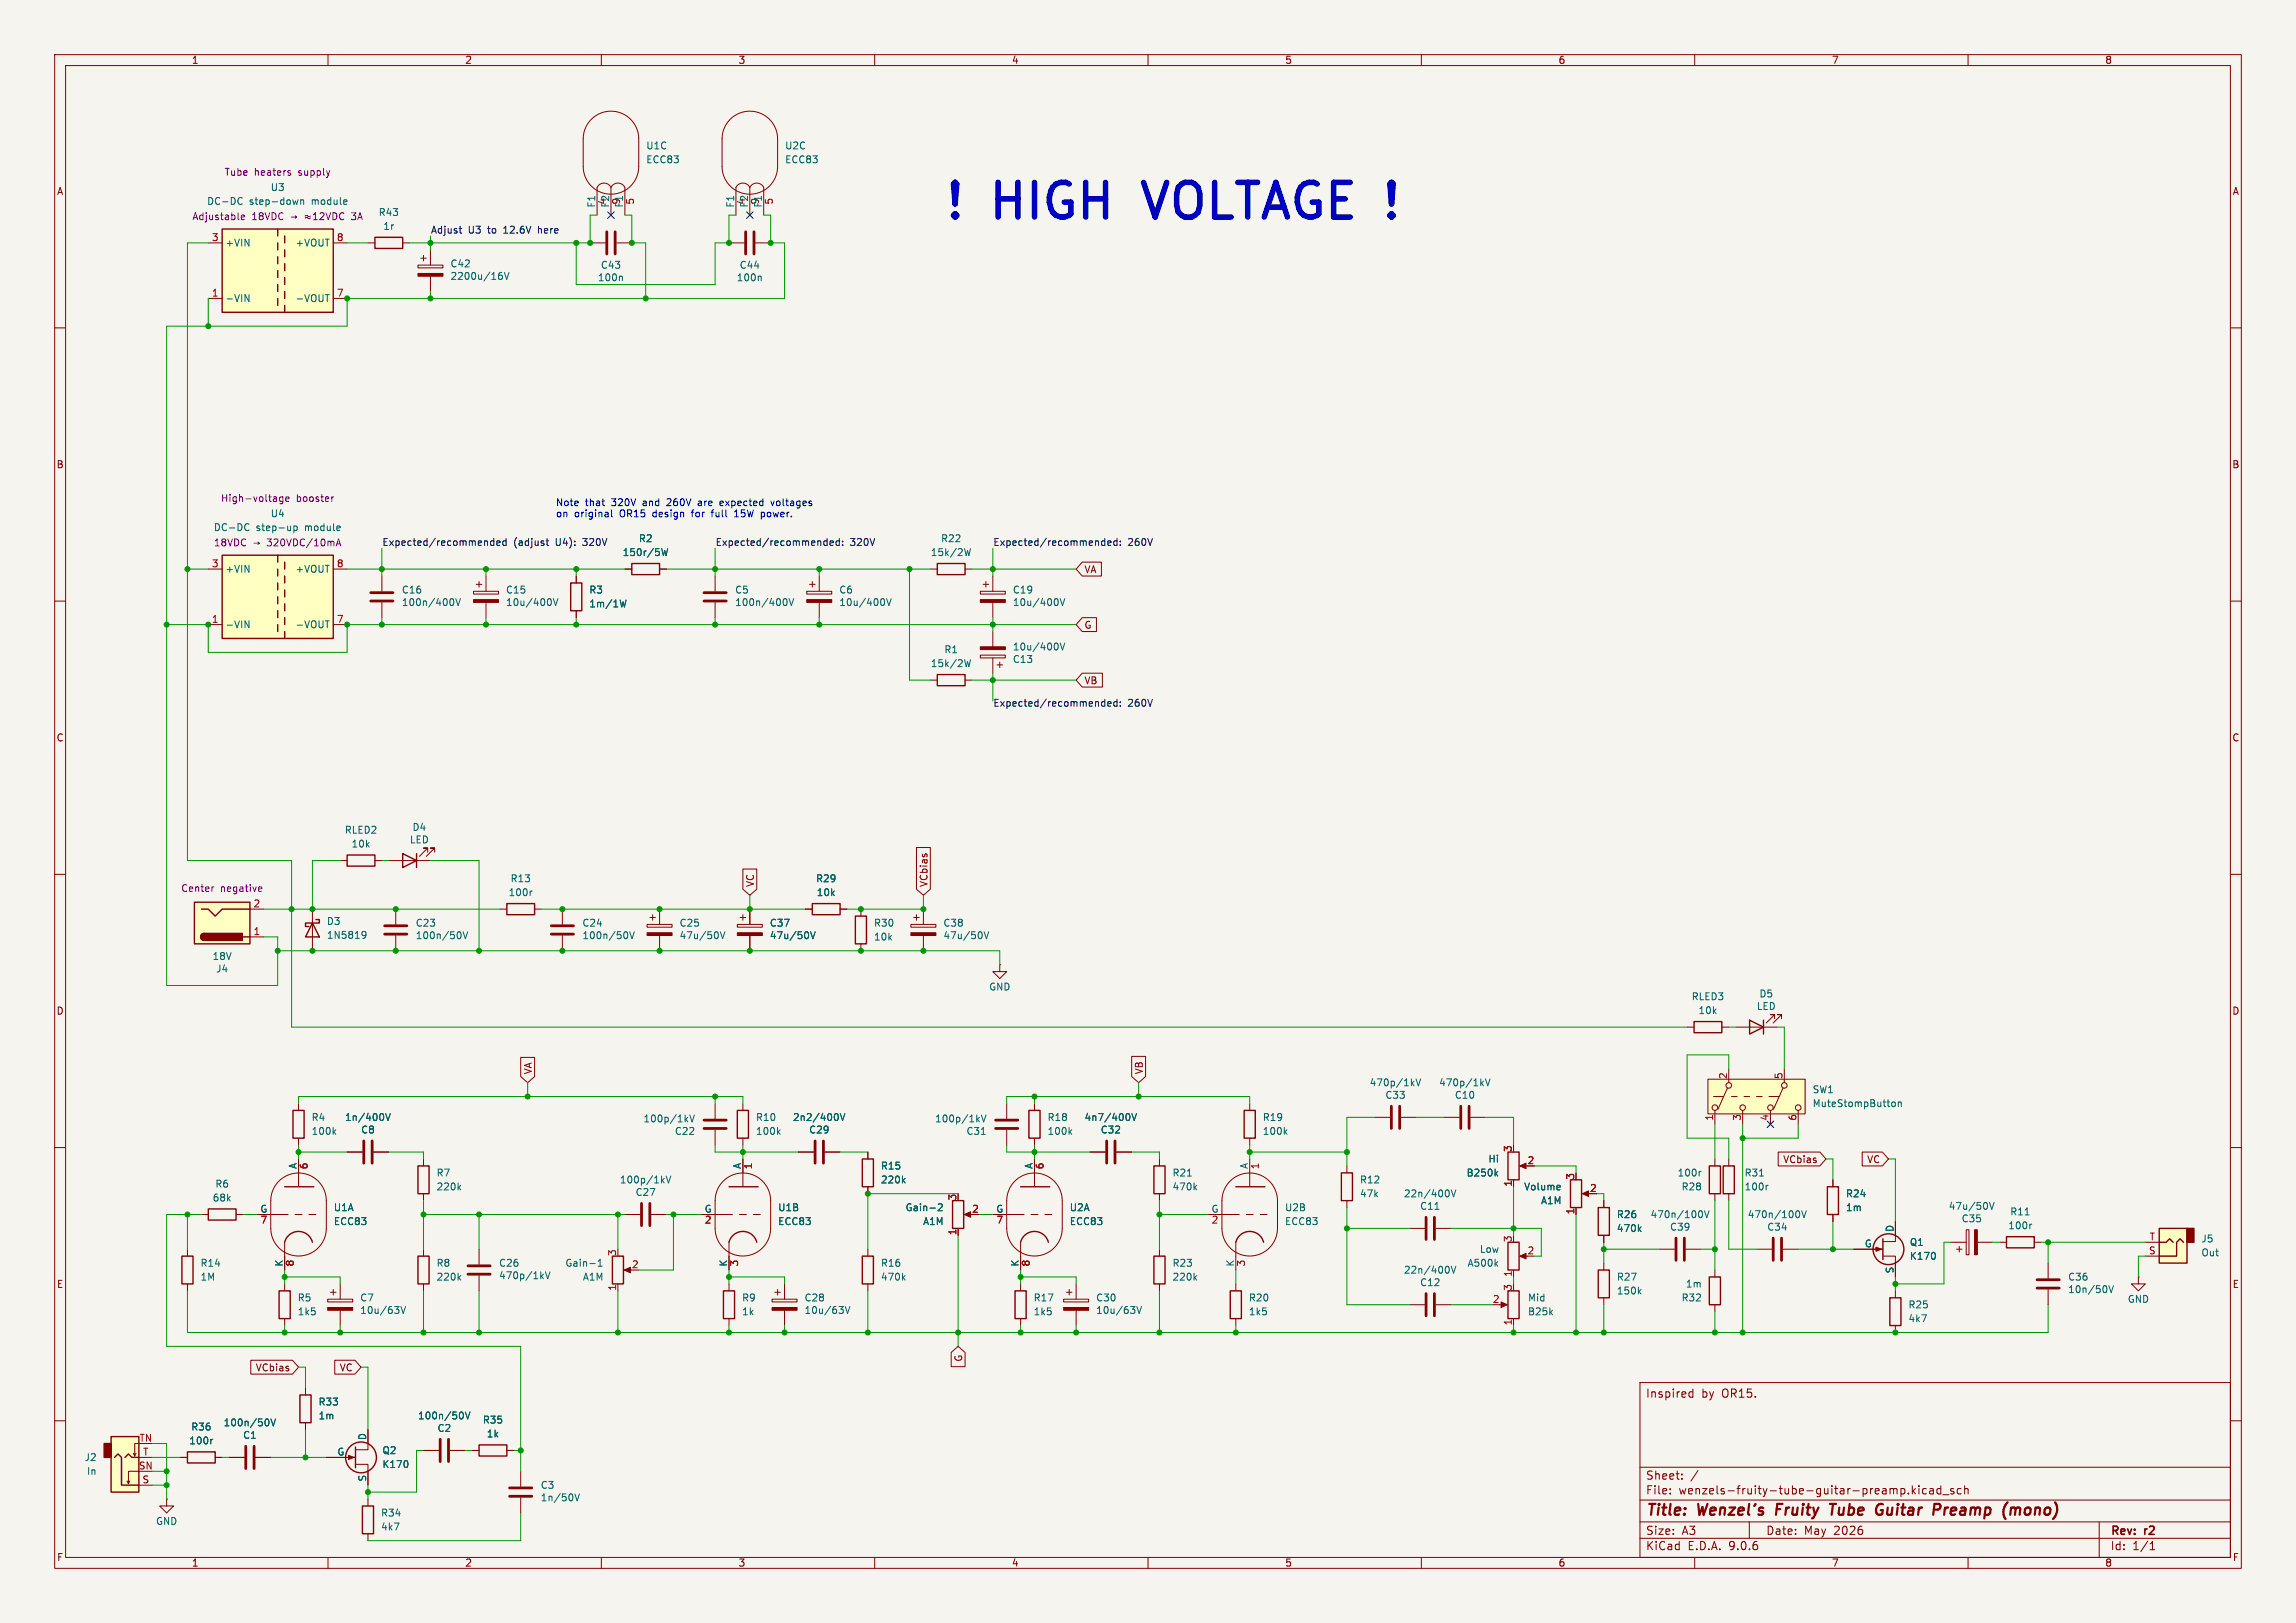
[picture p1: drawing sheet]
<svg xmlns="http://www.w3.org/2000/svg" width="420mm" height="297mm" viewBox="0 0 420 297" stroke-linecap="round" stroke-linejoin="round" font-family="sans-serif">
<defs><g id="words">
<g font-size="8.8" fill="#0000c2">
<text x="172.3" y="41.5">!</text>
<text x="182" y="41.5">HIGH</text>
<text x="211.2" y="41.5">VOLTAGE !</text>
</g>
<g font-size="2.8" fill="#840000">
<text x="301" y="277.9">Title:</text>
<text x="325.7" y="277.9">Fruity</text>
<text x="336.4" y="277.9">Tube</text>
<text x="345.6" y="277.9">Guitar</text>
<text x="356.9" y="277.9">Preamp</text>
<text x="370.5" y="277.9">(mono)</text>
</g>
<g font-size="2.1" fill="#840000">
<text x="301" y="256">Inspired</text>
<text x="311.2" y="256">by</text>
<text x="315" y="256">OR15.</text>
<text x="301" y="273.7">File:</text>
<text x="301" y="271">Sheet:</text>
<text x="307.1" y="273.7">wenzels-fruity-tube-guitar-preamp.kicad_sch</text>
<text x="301" y="281.1">Size:</text>
<text x="307.6" y="281.1">A3</text>
<text x="323" y="281.1">Date:</text>
<text x="330" y="281.1">May</text>
<text x="335.5" y="281.1">2026</text>
<text x="386" y="281.3">Rev:</text>
<text x="392.4" y="281.3">r2</text>
<text x="301" y="283.9">KiCad</text>
<text x="308.7" y="283.9">E.D.A.</text>
<text x="316.3" y="283.9">9.0.6</text>
<text x="386" y="283.9">Id:</text>
<text x="390.1" y="283.9">1/1</text>
</g>
<g font-size="1.8" fill="#840000">
<text x="35" y="11.9">1</text>
<text x="85" y="11.9">2</text>
<text x="135" y="11.9">3</text>
<text x="185" y="11.9">4</text>
<text x="235" y="11.9">5</text>
<text x="285" y="11.9">6</text>
<text x="335" y="11.9">7</text>
<text x="385" y="11.9">8</text>
<text x="10.3" y="35.9">A</text>
<text x="408.3" y="35.9">A</text>
<text x="10.3" y="85.9">B</text>
<text x="408.2" y="85.9">B</text>
<text x="198.3" y="105.1">VA</text>
<text x="198.3" y="115.3">G</text>
<text x="198.3" y="125.4">VB</text>
<text x="10.3" y="135.9">C</text>
<text x="408.2" y="135.9">C</text>
<text x="138.1" y="162.4" transform="rotate(-90 138.1 162.4)">VC</text>
<text x="169.9" y="162.4" transform="rotate(-90 169.9 162.4)">VCbias</text>
<text x="10.3" y="185.9">D</text>
<text x="408.2" y="185.9">D</text>
<text x="97.5" y="196.7" transform="rotate(-90 97.5 196.7)">VA</text>
<text x="209.2" y="196.7" transform="rotate(-90 209.2 196.7)">VB</text>
<text x="326.1" y="213">VCbias</text>
<text x="341.4" y="213">VC</text>
<text x="10.3" y="235.9">E</text>
<text x="408.3" y="235.9">E</text>
<text x="46.7" y="251.1">VCbias</text>
<text x="62" y="251.1">VC</text>
<text x="176.2" y="249.3" transform="rotate(-90 176.2 249.3)">G</text>
<text x="10.3" y="285.9">F</text>
<text x="35" y="286.9">1</text>
<text x="85" y="286.9">2</text>
<text x="135" y="286.9">3</text>
<text x="185" y="286.9">4</text>
<text x="235" y="286.9">5</text>
<text x="285" y="286.9">6</text>
<text x="335" y="286.9">7</text>
<text x="385" y="286.9">8</text>
<text x="408.3" y="285.9">F</text>
</g>
<g font-size="1.8" fill="#006464">
<text x="118.1" y="27.5">U1C</text>
<text x="143.5" y="27.5">U2C</text>
<text x="49.4" y="35.2">U3</text>
<text x="118.1" y="30.1">ECC83</text>
<text x="143.5" y="30.1">ECC83</text>
<text x="37.8" y="37.7">DC-DC</text>
<text x="45.6" y="37.7">step-down</text>
<text x="57.1" y="37.7">module</text>
<text x="69.2" y="39.7">R43</text>
<text x="109" y="38.1" transform="rotate(-90 109 38.1)">F1</text>
<text x="111.2" y="37.5" transform="rotate(-90 111.2 37.5)">4</text>
<text x="111.5" y="38.1" transform="rotate(-90 111.5 38.1)">F2</text>
<text x="113.7" y="37.5" transform="rotate(-90 113.7 37.5)">9</text>
<text x="134.4" y="38.1" transform="rotate(-90 134.4 38.1)">F1</text>
<text x="136.6" y="37.5" transform="rotate(-90 136.6 37.5)">4</text>
<text x="136.9" y="38.1" transform="rotate(-90 136.9 38.1)">F2</text>
<text x="139.1" y="37.5" transform="rotate(-90 139.1 37.5)">9</text>
<text x="41.1" y="45.3">+VIN</text>
<text x="54" y="45.3">+VOUT</text>
<text x="70" y="42.3">1r</text>
<text x="82.3" y="51.4">2200u/16V</text>
<text x="82.3" y="49.1">C42</text>
<text x="109.3" y="51.7">100n</text>
<text x="109.8" y="49.4">C43</text>
<text x="134.7" y="51.7">100n</text>
<text x="135.2" y="49.4">C44</text>
<text x="41.1" y="55.5">-VIN</text>
<text x="54" y="55.5">-VOUT</text>
<text x="49.4" y="94.8">U4</text>
<text x="39" y="97.4">DC-DC</text>
<text x="46.8" y="97.4">step-up</text>
<text x="55.9" y="97.4">module</text>
<text x="113.8" y="102">150r/5W</text>
<text x="116.8" y="99.4">R2</text>
<text x="170.2" y="102">15k/2W</text>
<text x="172" y="99.4">R22</text>
<text x="41.1" y="105">+VIN</text>
<text x="54" y="105">+VOUT</text>
<text x="73.4" y="111.1">100n/400V</text>
<text x="73.4" y="108.8">C16</text>
<text x="92.5" y="108.8">C15</text>
<text x="92.5" y="111.1">10u/400V</text>
<text x="107.7" y="108.8">R3</text>
<text x="107.7" y="111.4">1m/1W</text>
<text x="134.4" y="108.8">C5</text>
<text x="134.4" y="111.1">100n/400V</text>
<text x="153.4" y="108.8">C6</text>
<text x="153.4" y="111.1">10u/400V</text>
<text x="185.2" y="108.8">C19</text>
<text x="185.2" y="111.1">10u/400V</text>
<text x="41.1" y="115.2">-VIN</text>
<text x="54" y="115.2">-VOUT</text>
<text x="172.6" y="119.7">R1</text>
<text x="185.2" y="119.2">10u/400V</text>
<text x="170.2" y="122.3">15k/2W</text>
<text x="185.2" y="121.5">C13</text>
<text x="63" y="152.8">RLED2</text>
<text x="64.2" y="155.3">10k</text>
<text x="74.9" y="154.5">LED</text>
<text x="75.4" y="152.2">D4</text>
<text x="93.3" y="161.6">R13</text>
<text x="149.2" y="161.6">R29</text>
<text x="92.9" y="164.2">100r</text>
<text x="149.3" y="164.2">10k</text>
<text x="59.7" y="169.5">D3</text>
<text x="59.7" y="172">1N5819</text>
<text x="76" y="169.8">C23</text>
<text x="76" y="172.1">100n/50V</text>
<text x="106.4" y="169.8">C24</text>
<text x="106.4" y="172.1">100n/50V</text>
<text x="124.2" y="172.1">47u/50V</text>
<text x="124.2" y="169.8">C25</text>
<text x="140.7" y="172.1">47u/50V</text>
<text x="140.7" y="169.8">C37</text>
<text x="159.8" y="172.3">10k</text>
<text x="159.8" y="169.8">R30</text>
<text x="172.5" y="172.1">47u/50V</text>
<text x="172.5" y="169.8">C38</text>
<text x="38.8" y="175.9">18V</text>
<text x="39.4" y="178.2">J4</text>
<text x="180.8" y="181.5">GND</text>
<text x="309.4" y="183.2">RLED3</text>
<text x="310.6" y="185.8">10k</text>
<text x="321.3" y="185">LED</text>
<text x="321.7" y="182.7">D5</text>
<text x="250.5" y="199">470p/1kV</text>
<text x="253.3" y="201.3">C33</text>
<text x="263.2" y="199">470p/1kV</text>
<text x="266" y="201.3">C10</text>
<text x="331.5" y="200.3">SW1</text>
<text x="331.5" y="202.8">MuteStompButton</text>
<text x="56.9" y="205.3">R4</text>
<text x="56.9" y="207.9">100k</text>
<text x="63" y="205.3">1n/400V</text>
<text x="66" y="207.6">C8</text>
<text x="117.6" y="205.6">100p/1kV</text>
<text x="123.4" y="207.9">C22</text>
<text x="138.2" y="205.3">R10</text>
<text x="138.2" y="207.9">100k</text>
<text x="145" y="205.3">2n2/400V</text>
<text x="147.9" y="207.6">C29</text>
<text x="170.9" y="205.6">100p/1kV</text>
<text x="176.7" y="207.9">C31</text>
<text x="191.5" y="205.3">R18</text>
<text x="191.5" y="207.9">100k</text>
<text x="198.3" y="205.3">4n7/400V</text>
<text x="201.3" y="207.6">C32</text>
<text x="230.9" y="205.3">R19</text>
<text x="230.9" y="207.9">100k</text>
<text x="54.4" y="214" transform="rotate(-90 54.4 214)">A</text>
<text x="79.8" y="215.5">R7</text>
<text x="135.6" y="214" transform="rotate(-90 135.6 214)">A</text>
<text x="161" y="214.2">R15</text>
<text x="189" y="214" transform="rotate(-90 189 214)">A</text>
<text x="214.4" y="215.5">R21</text>
<text x="228.3" y="214" transform="rotate(-90 228.3 214)">A</text>
<text x="268.2" y="215.5">B250k</text>
<text x="272.2" y="213">Hi</text>
<text x="306.8" y="215.5">100r</text>
<text x="319" y="215.5">R31</text>
<text x="38.8" y="220.1">68k</text>
<text x="39.3" y="217.5">R6</text>
<text x="47.5" y="222">G</text>
<text x="61" y="221.8">U1A</text>
<text x="79.8" y="218">220k</text>
<text x="113.3" y="216.8">100p/1kV</text>
<text x="116.2" y="219">C27</text>
<text x="128.8" y="222">G</text>
<text x="142.2" y="221.8">U1B</text>
<text x="161" y="216.8">220k</text>
<text x="165.6" y="221.8">Gain-2</text>
<text x="182.1" y="222">G</text>
<text x="195.6" y="221.8">U2A</text>
<text x="214.4" y="218">470k</text>
<text x="221.5" y="222">G</text>
<text x="235" y="221.8">U2B</text>
<text x="248.7" y="219.3">47k</text>
<text x="248.7" y="216.8">R12</text>
<text x="256.7" y="219.3">22n/400V</text>
<text x="259.7" y="221.6">C11</text>
<text x="278.7" y="218">Volume</text>
<text x="281.8" y="220.6">A1M</text>
<text x="307.5" y="218">R28</text>
<text x="319" y="218">100r</text>
<text x="337.6" y="219.3">R24</text>
<text x="337.6" y="221.8">1m</text>
<text x="356.4" y="221.6">47u/50V</text>
<text x="61" y="224.4">ECC83</text>
<text x="142.2" y="224.4">ECC83</text>
<text x="168.8" y="224.4">A1M</text>
<text x="195.6" y="224.4">ECC83</text>
<text x="235" y="224.4">ECC83</text>
<text x="295.7" y="223.1">R26</text>
<text x="295.7" y="225.7">470k</text>
<text x="301.8" y="223.1">470n/100V</text>
<text x="305.4" y="225.4">C39</text>
<text x="319.6" y="223.1">470n/100V</text>
<text x="323.2" y="225.4">C34</text>
<text x="346.5" y="225.5" transform="rotate(-90 346.5 225.5)">D</text>
<text x="358.7" y="223.9">C35</text>
<text x="367.3" y="225.1">100r</text>
<text x="367.6" y="222.6">R11</text>
<text x="402.6" y="227.6">J5</text>
<text x="36.6" y="232">R14</text>
<text x="51.8" y="231.9" transform="rotate(-90 51.8 231.9)">K</text>
<text x="79.8" y="232">R8</text>
<text x="91.2" y="232">C26</text>
<text x="103.3" y="232">Gain-1</text>
<text x="133.1" y="231.9" transform="rotate(-90 133.1 231.9)">K</text>
<text x="161" y="232">R16</text>
<text x="186.4" y="231.9" transform="rotate(-90 186.4 231.9)">K</text>
<text x="214.4" y="232">R23</text>
<text x="225.8" y="231.9" transform="rotate(-90 225.8 231.9)">K</text>
<text x="256.7" y="233.3">22n/400V</text>
<text x="268.4" y="232">A500k</text>
<text x="270.6" y="229.5">Low</text>
<text x="341" y="228.3">G</text>
<text x="346.5" y="233.1" transform="rotate(-90 346.5 233.1)">S</text>
<text x="349.3" y="230.7">K170</text>
<text x="349.3" y="228.2">Q1</text>
<text x="402.6" y="230.1">Out</text>
<text x="36.6" y="234.5">1M</text>
<text x="54.4" y="238.4">R5</text>
<text x="65.8" y="238.4">C7</text>
<text x="79.8" y="234.5">220k</text>
<text x="91.2" y="234.3">470p/1kV</text>
<text x="106.5" y="234.5">A1M</text>
<text x="135.6" y="238.4">R9</text>
<text x="147.1" y="238.4">C28</text>
<text x="161" y="234.5">470k</text>
<text x="189" y="238.4">R17</text>
<text x="200.4" y="238.4">C30</text>
<text x="214.4" y="234.5">220k</text>
<text x="228.4" y="238.4">R20</text>
<text x="259.7" y="235.6">C12</text>
<text x="279.4" y="238.4">Mid</text>
<text x="295.7" y="234.5">R27</text>
<text x="295.7" y="237.1">150k</text>
<text x="307.5" y="238.4">R32</text>
<text x="308.3" y="235.8">1m</text>
<text x="349" y="239.6">R25</text>
<text x="378.2" y="236.8">10n/50V</text>
<text x="378.2" y="234.5">C36</text>
<text x="389.1" y="238.6">GND</text>
<text x="54.4" y="240.9">1k5</text>
<text x="65.8" y="240.6">10u/63V</text>
<text x="135.6" y="240.9">1k</text>
<text x="147.1" y="240.6">10u/63V</text>
<text x="189" y="240.9">1k5</text>
<text x="200.4" y="240.6">10u/63V</text>
<text x="228.4" y="240.9">1k5</text>
<text x="279.4" y="240.9">B25k</text>
<text x="349" y="242.2">4k7</text>
<text x="58.2" y="257.4">R33</text>
<text x="34.9" y="262">R36</text>
<text x="40.8" y="261.2">100n/50V</text>
<text x="44.4" y="263.5">C1</text>
<text x="58.2" y="259.9">1m</text>
<text x="67.1" y="263.6" transform="rotate(-90 67.1 263.6)">D</text>
<text x="76.4" y="259.9">100n/50V</text>
<text x="79.9" y="262.2">C2</text>
<text x="88.2" y="260.7">R35</text>
<text x="88.9" y="263.2">1k</text>
<text x="15.4" y="267.6">J2</text>
<text x="34.5" y="264.5">100r</text>
<text x="61.6" y="266.4">G</text>
<text x="69.9" y="268.8">K170</text>
<text x="69.9" y="266.3">Q2</text>
<text x="15.8" y="270.1">In</text>
<text x="67.1" y="271.2" transform="rotate(-90 67.1 271.2)">S</text>
<text x="98.8" y="272.6">C3</text>
<text x="98.8" y="274.9">1n/50V</text>
<text x="28.4" y="279.2">GND</text>
<text x="69.6" y="280.3">4k7</text>
<text x="69.6" y="277.7">R34</text>
</g>
<g font-size="1.8" fill="#840084">
<text x="41" y="32.4">Tube</text>
<text x="46.5" y="32.4">heaters</text>
<text x="54.7" y="32.4">supply</text>
<text x="35.1" y="40.5">Adjustable</text>
<text x="46.1" y="40.5">18VDC</text>
<text x="64.8" y="40.5">3A</text>
<text x="40.3" y="92">High-voltage</text>
<text x="54.2" y="92">booster</text>
<text x="39" y="100.2">18VDC</text>
<text x="46.2" y="100.2">þÿ!’320VDC/10mA</text>
<text x="33" y="163.4">Center</text>
<text x="40.3" y="163.4">negative</text>
</g>
<g font-size="1.8" fill="#a90000">
<text x="116.3" y="37.5" transform="rotate(-90 116.3 37.5)">5</text>
<text x="141.7" y="37.5" transform="rotate(-90 141.7 37.5)">5</text>
<text x="38.7" y="44.2">3</text>
<text x="61.5" y="44.2">8</text>
<text x="38.7" y="54.4">1</text>
<text x="61.5" y="54.4">7</text>
<text x="38.7" y="103.9">3</text>
<text x="61.5" y="103.9">8</text>
<text x="38.7" y="114">1</text>
<text x="61.5" y="114">7</text>
<text x="46.3" y="166.1">2</text>
<text x="46.3" y="171.2">1</text>
<text x="316" y="197.6" transform="rotate(-90 316 197.6)">2</text>
<text x="326.1" y="197.6" transform="rotate(-90 326.1 197.6)">5</text>
<text x="313.4" y="205.2" transform="rotate(-90 313.4 205.2)">1</text>
<text x="318.5" y="205.2" transform="rotate(-90 318.5 205.2)">3</text>
<text x="323.6" y="205.2" transform="rotate(-90 323.6 205.2)">4</text>
<text x="328.7" y="205.2" transform="rotate(-90 328.7 205.2)">6</text>
<text x="56.6" y="214.1" transform="rotate(-90 56.6 214.1)">6</text>
<text x="137.9" y="214.1" transform="rotate(-90 137.9 214.1)">1</text>
<text x="191.2" y="214.1" transform="rotate(-90 191.2 214.1)">6</text>
<text x="230.6" y="214.1" transform="rotate(-90 230.6 214.1)">1</text>
<text x="276.6" y="210.9" transform="rotate(-90 276.6 210.9)">3</text>
<text x="279.3" y="213.1">2</text>
<text x="288" y="216" transform="rotate(-90 288 216)">3</text>
<text x="175" y="219.8" transform="rotate(-90 175 219.8)">3</text>
<text x="177.7" y="222">2</text>
<text x="276.6" y="217.2" transform="rotate(-90 276.6 217.2)">1</text>
<text x="290.8" y="218.2">2</text>
<text x="47.6" y="224.2">7</text>
<text x="128.8" y="224.2">2</text>
<text x="175" y="226.1" transform="rotate(-90 175 226.1)">1</text>
<text x="182.2" y="224.2">7</text>
<text x="221.5" y="224.2">2</text>
<text x="276.6" y="227.4" transform="rotate(-90 276.6 227.4)">3</text>
<text x="288" y="222.3" transform="rotate(-90 288 222.3)">1</text>
<text x="393.1" y="227.1">T</text>
<text x="54.1" y="231.8" transform="rotate(-90 54.1 231.8)">8</text>
<text x="112.8" y="229.9" transform="rotate(-90 112.8 229.9)">3</text>
<text x="115.5" y="232.2">2</text>
<text x="135.3" y="231.8" transform="rotate(-90 135.3 231.8)">3</text>
<text x="188.7" y="231.8" transform="rotate(-90 188.7 231.8)">8</text>
<text x="228" y="231.8" transform="rotate(-90 228 231.8)">3</text>
<text x="276.6" y="233.8" transform="rotate(-90 276.6 233.8)">1</text>
<text x="279.3" y="229.6">2</text>
<text x="393" y="229.6">S</text>
<text x="112.8" y="236.3" transform="rotate(-90 112.8 236.3)">1</text>
<text x="273" y="238.5">2</text>
<text x="276.6" y="236.3" transform="rotate(-90 276.6 236.3)">3</text>
<text x="276.6" y="242.6" transform="rotate(-90 276.6 242.6)">1</text>
<text x="25.4" y="263.9">TN</text>
<text x="25.3" y="269">SN</text>
<text x="26.1" y="266.4">T</text>
<text x="26" y="271.5">S</text>
</g>
<g font-size="1.8" fill="#0f0f0f">
<text x="78.7" y="42.8">Adjust</text>
<text x="85.7" y="42.8">U3</text>
<text x="89.4" y="42.8">to</text>
<text x="92.4" y="42.8">12.6V</text>
<text x="98.9" y="42.8">here</text>
<text x="69.8" y="100">Expected/recommended</text>
<text x="93.9" y="100">(adjust</text>
<text x="101.8" y="100">U4):</text>
<text x="106.9" y="100">320V</text>
<text x="130.8" y="100">Expected/recommended:</text>
<text x="155.5" y="100">320V</text>
<text x="181.6" y="100">Expected/recommended:</text>
<text x="206.3" y="100">260V</text>
<text x="181.6" y="129.6">Expected/recommended:</text>
<text x="206.3" y="129.6">260V</text>
</g>
<g font-size="1.8" fill="#0000c2">
<text x="101.6" y="92.7">Note</text>
<text x="101.6" y="94.7">on</text>
<text x="105.1" y="94.7">original</text>
<text x="107.1" y="92.7">that</text>
<text x="112" y="92.7">320V</text>
<text x="113.5" y="94.7">OR15</text>
<text x="117.9" y="92.7">and</text>
<text x="119.7" y="94.7">design</text>
<text x="122.5" y="92.7">260V</text>
<text x="127" y="94.7">for</text>
<text x="128.4" y="92.7">are</text>
<text x="130.9" y="94.7">full</text>
<text x="132.6" y="92.7">expected</text>
<text x="135.2" y="94.7">15W</text>
<text x="140.3" y="94.7">power.</text>
<text x="142.2" y="92.7">voltages</text>
</g>
</g></defs>
<path d="M0 0h420v297h-420z" fill="#f5f4ef" stroke="#f5f4ef" stroke-width=".18"/>
<g fill="none" stroke="#840000" stroke-width=".18">
<path d="M10 10h400v277h-400zM12 12h396v273h-396zM60 10v2M110 10v2M160 10v2M210 10v2M260 10v2M310 10v2M360 10v2M10 60h2M408 60h2M10 110h2"/>
<path d="M408 110h2M10 160h2M408 160h2M10 210h2M408 210h2M300 253h108v32h-108zM309 255.5l.2 .2 .5-.1M309.7 254.2v1.5M309.7 254.8l-.5-.1-.2 .1M10 260h2M300 278.5h108M300 274.5h108"/>
<path d="M300 268.5h108M305.5 273.2v.2M305.5 272.5v.1M307.7 270.5v.2M307.7 269.8v.1M310.6 269.1l-1.3 1.9M320 278.5v3M349.1 273.2v.2M349.8 271.9v1.5M349.9 272.8l.5 .6M350.4 272.4l-.6 .6M351 271.9v.1"/>
<path d="M351 272.4v1M352.4 272.5l-.5-.1-.2 .3v.4l.1 .2h.6M353 272.5h.6l.1 .9M353.7 272.7l-.5 .1a.29 .29 0 0 0-.3 .3 .29 .29 0 0 0 .3 .3l.5-.1M355 272.5l-.4-.1-.3 .3v.4l.1 .2h.6M355 271.9v1.5M355.4 273.5h1.1M357.4 272.5l-.4-.1-.2 .2 .1 .2 .5 .2v.3h-.6M358.7 272.5l-.4-.1-.3 .3v.4l.2 .2h.5M359.4 272.5l.2-.1 .3 .1 .1 .9M359.4 271.9v1.5M384 278.5v6.5"/>
<path d="M408 260h2M60 285v2M110 285v2M160 285v2M210 285v2M260 285v2M300 281.5h108M310 285v2M360 285v2M393.3 283.6h.9M393.3 282.5l.4-.4v1.5"/>
</g>
<g fill="none" stroke="#840000" stroke-width=".4">
<path d="M310.6 275.2l.3 2 .5-1.4 .2 1.4 .7-2M312.8 276.5l1-.2v-.3l-.2-.1-.6 .1-.2 .9 .2 .3 .6-.1M314.7 276.1a.49 .49 0 0 1 .9 .1l-.2 1M314.7 275.9l-.1 1.3M316.4 275.9h1l-1.2 1.3h1M318 276.5l1-.2-.1-.3-.2-.1-.5 .1-.3 .9 .3 .3 .6-.1M320 275.2l-.2 1.7 .2 .3M321.1 275.2l-.2 .4M322.5 276a.49 .49 0 0 0-.8 .3l.1 .1 .7 .2v.3l-.3 .3-.6-.1M325.1 275.2l-.2 2M334.7 275.2h1.2M335.3 275.2l-.3 2"/>
<path d="M344 275.2l.4 .1M344 276.3h.4l-.1 .7-.4 .2M355.8 275.9l-.2 1.3M356.2 275.9l-.5 .4M367.2 274.9l-.1 .1M368.2 275.9l.4 .1 .1 .2M368.7 276.2a.5 .5 0 0 1 .8-.2l-.1 1.2M368.7 276.2l-.1 1"/>
</g>
<path d="M40.6 41.9h20.4v15.3h-20.4z" fill="#ffffc2"/>
<g fill="none" stroke="#840000" stroke-width=".25">
<path d="M40.6 41.9h20.4v15.3h-20.4zM50.8 41.9v1.3M50.8 44.5v1.2M50.8 47v1.3M50.8 49.5v1.3M50.8 52.1v1.2M50.8 54.6v1.3M52.1 43.2v1.3M52.1 45.7v1.3M52.1 48.3v1.2M52.1 50.8v1.3M52.1 53.3v1.3"/>
<path d="M52.1 55.9v1.3M115.6 103.1h5v2.1h-5zM171.4 123.4h5.1v2.1h-5.1zM76.5 213.4h2v5h-2zM133.3 217.2h5.4M134.9 203.2h2v5.1h-2zM157.7 212.1h2.1v5.1h-2.1zM133.3 227.3a2.62 2.62 0 0 1 2.6-2 2.62 2.62 0 0 1 2.5 2"/>
</g>
<g fill="none" stroke="#840000" stroke-width=".18">
<path d="M38.1 44.5h2.5M38.1 54.6h2.5M61 44.5h2.5M61 54.6h2.5M114.3 104.1h1.3M120.6 104.1h1.3M179.3 119.9h4.6v.5h-4.6zM181.6 115.6v2.8M170.2 124.5h1.2M176.5 124.5h1.3M181.6 120.4v2.8M182.4 121.7h1"/>
<path d="M182.9 121.2v1M182.9 176.5v1.3h1.2l-1.2 1.3-1.3-1.3h1.3M182.9 176.5h.1M63.5 210.8h2.8M68.3 210.8h2.8M77.5 212.1v1.3M77.5 218.4v1.3M132.3 216.2a5.1 5.1 0 0 1 5.5-1.2 5.1 5.1 0 0 1 3.2 4.7v5.1a5.1 5.1 0 0 1-5.1 5 5.1 5.1 0 0 1-5.1-5v-5.1a5.1 5.1 0 0 1 1.5-3.5zM135.9 201.9v1.3M135.9 208.3v1.3M135.9 212.1v5.1M146 210.8h2.8"/>
<path d="M150.9 210.8h2.8M158.7 210.8v1.3M158.7 217.2v1.2M128.3 222.2h5.7M133.3 227.3v5.1M135.3 222.2h1.2M137.8 222.2h1.3"/>
</g>
<g fill="none" stroke="#006464" stroke-width=".18">
<path d="M43.9 36.1l.4 .2M44.3 37.3l-.4 .1M54.5 36.6l-.2 .8-.3-.6M55 36.6v.8M55 36.7l.2-.1h.3v.8M44.8 53.9l.7 1.3v-1.3M59.5 53.9h.7M121 100.4l.3 1.3 .3-.9 .2 .9 .3-1.3M193.3 117.7a.79 .79 0 0 1 0 1.2M193.9 117.7l.4 1.2 .5-1.2M177.5 120.7l-.3 1.3-.2-.9-.3 .9M70.1 204v.8"/>
<path d="M70.5 203.8l.5 1.2 .4-1.2M83.9 217.3l.4 .4M84.3 216.9l-.5 .5M142.3 207.1l.4 .5M142.7 206.7l-.5 .5M153 203.8a.79 .79 0 0 1 0 1.2M153.7 203.8l.4 1.2 .4-1.2M165.2 216l.4 .5M165.6 215.6l-.5 .5"/>
</g>
<g fill="none" stroke="#840084" stroke-width=".18">
<path d="M44.1 39.8l.7-.1-.1-.3h-.4l-.2 .1 .1 .6h.5M52.8 31.7h.3l.1 .2-.2 .2h-.2M52.8 31.2l.3 .1M53.3 39.7h.9M54 39.5l.2 .2M54.2 39.7l-.2 .3M55.8 39.9l.3-.1 .4 .2 .3-.1M55.8 39.5l.3-.1 .4 .3 .3-.2M57.3 39.3l.4-.4v1.3M58.5 39.1l.5-.2 .3 .4-.8 .9h.8M59.6 38.9l.5 1.3 .4-1.3M60.9 38.9a.64 .64 0 0 1 .7 .7 .64 .64 0 0 1-.7 .6z"/>
<path d="M62.9 39.1a.6 .6 0 0 0-.8 .4 .6 .6 0 0 0 .6 .7l.2-.1M57.3 40.2h.8"/>
</g>
<path d="M179.3 118.4h4.6v.5h-4.6z" fill="#840000" stroke="#840000" stroke-width=".18"/>
<path d="M66.5 208.8v4.1M68.1 208.8v4.1M149.1 208.8v4.1M150.6 208.8v4.1" fill="none" stroke="#840000" stroke-width=".51"/>
<path d="M40.6 101.6h20.4v15.2h-20.4z" fill="#ffffc2"/>
<g fill="none" stroke="#840000" stroke-width=".25">
<path d="M68.6 43.4h5.1v2.1h-5.1zM40.6 101.6h20.4v15.2h-20.4zM50.8 101.6v1.3M50.8 104.1v1.3M50.8 106.7v1.3M50.8 109.2v1.3M50.8 111.8v1.2M50.8 114.3v1.3M52.1 102.9v1.2M52.1 105.4v1.3M52.1 108v1.2M52.1 110.5v1.3"/>
<path d="M52.1 113v1.3M52.1 115.6v1.2M309.9 186.9h5.1v2.1h-5.1zM320 186.7l2.6 1.3-2.6 1.2zM322.6 186.7v2.5M52.1 217.2h5.3M53.6 203.2h2v5.1h-2zM174.2 219.7h2.1v5.1h-2.1zM227.6 203.2h2v5.1h-2zM245.4 214.6h2v5.1h-2zM275.8 210.8h2.1v5.1h-2.1zM287.3 215.9h2v5.1h-2z"/>
<path d="M315.2 213.4h2v5h-2zM33.3 229.9h2v5h-2zM38.1 221.2h5.1v2.1h-5.1zM51.1 236.2h2v5.1h-2zM52.1 227.3a2.62 2.62 0 0 1 2.5-2 2.62 2.62 0 0 1 2.5 2M76.5 229.9h2v5h-2zM157.7 229.9h2.1v5h-2.1zM312.7 233.7h2v5.1h-2z"/>
</g>
<g fill="none" stroke="#840000" stroke-width=".18">
<path d="M67.3 44.5h1.3M73.7 44.5h1.2M38.1 104.1h2.5M38.1 114.3h2.5M61 104.1h2.5M61 114.3h2.5M102.9 166.4v2.8M102.9 171.2v2.8M118.4 169.2h4.5v.5h-4.5zM118.9 167.9h1M119.4 167.4v1M120.6 166.4v2.8"/>
<path d="M120.6 171.2v2.8M308.6 188h1.3M315 188h1.2M317.5 188h7.6M324.6 186.4v-.7h-.8h.8l-1.5 1.5M325.9 186.4v-.7h-.8h.8l-1.5 1.5M51 216.2a5.1 5.1 0 0 1 5.5-1.2 5.1 5.1 0 0 1 3.2 4.7v5.1a5.1 5.1 0 0 1-5.1 5 5.1 5.1 0 0 1-5.1-5v-5.1a5.1 5.1 0 0 1 1.5-3.5zM54.6 201.9v1.3M54.6 208.3v1.3M54.6 212.1v5.1M130.8 201.9v2.8M130.8 206.8v2.8"/>
<path d="M228.6 201.9v1.3M228.6 208.3v1.3M246.4 213.4v1.2M246.4 219.7v1.3M251.5 204.5h2.8M256.3 204.5h2.8M264.2 204.5h2.8M269 204.5h2.8M276.9 215.9v1.3M278.4 213.4h1M289.8 218.4h1M316.2 212.1v1.3"/>
<path d="M316.2 218.4v1.3M34.3 228.6v1.3M34.3 234.9v1.3M36.8 222.2h1.3M43.2 222.2h1.2M47 222.2h5.7M52.1 227.3v5.1M52.1 234.9v1.3M54 222.2h1.2M56.5 222.2h1.3M59.9 237.7h4.6v.6h-4.6zM60.5 236.5h1"/>
<path d="M61 236v1M62.2 234.9v2.8M62.2 239.8v2.8M77.5 228.6v1.3M77.5 234.9v1.3M158.7 228.6v1.3M158.7 234.9v1.3M175.3 224.8v1.3M176.8 222.2h1M194.6 237.7h4.5v.6h-4.5zM195.1 236.5h1M195.6 236v1"/>
<path d="M196.8 234.9v2.8M196.8 239.8v2.8M257.8 224.8h2.8M262.6 224.8h2.8M288.3 221v1.2M313.7 232.4v1.3M313.7 238.8v1.2M52.1 241.3v1.3"/>
</g>
<g fill="none" stroke="#006464" stroke-width=".18">
<path d="M45.2 95.8l.3 .2M45.5 97l-.3 .1M53.8 96.3h.3l.3 .2-.2 .5h-.4M53.8 96.3v1.2M44.8 113.6l.7 1.3v-1.3M59.5 113.6h.7M114.5 170.5a.79 .79 0 0 1 0 1.3M115.2 170.5l.4 1.3 .4-1.3M131.3 170.7v.8M131.8 170.5l.4 1.3 .4-1.3M258.3 198.2l.4 .5M258.7 197.9l-.5 .4"/>
<path d="M259 197.4l.4 1.3 .5-1.3M271 198.2l.4 .5M271.4 197.9l-.5 .4M271.7 197.4l.4 1.3 .5-1.3M61.1 207.1l.3 .5M61.4 206.7l-.5 .5M125.4 204.8l.4 .5M125.8 204.5l-.5 .4M126.2 204l.4 1.3 .4-1.3M235 207.1l.4 .5M235.4 206.7l-.5 .5M264.8 217.7a.79 .79 0 0 1 0 1.3"/>
<path d="M265.5 217.7l.4 1.3 .4-1.3M273.6 214.7l.4 .5M274 214.4l-.5 .4M285.2 216.9l.2 .3-.6 .1M285.3 217.7h-.1M321.9 215.2h.7M323.4 216.9l-.2 .1M72.2 239.1h.8l-.5 .5M72.9 239.7v.5M73.3 239.1l.5 1.3 .4-1.3M83.9 233.8l.4 .5M84.3 233.4l-.5 .5"/>
<path d="M165.2 233.8l.4 .5M165.6 233.4l-.5 .5M171.6 220.4l.5-.1 .3 .4-.8 .9h.8M206.8 239.1h.8l-.4 .5M207.5 239.7v.5M208 239.1l.4 1.3 .4-1.3M262.5 221.3h.7"/>
</g>
<path d="M51.7 90.9v1l-.2 .3-.3-.1M51.7 91l-.3-.1-.3 .3 .2 .5h.4M52.3 91.3l.6-.1-.1-.2-.3-.1-.2 .2v.6h.5M61.1 90.9l-.4 .3M61.5 99.9l.4-1.3 .5 1.3M61.6 99.5h.6" fill="none" stroke="#840084" stroke-width=".18"/>
<g fill="#840000" stroke="#840000" stroke-width=".18">
<path d="M59.9 239.3h4.6v.5h-4.6z"/>
<path d="M118.4 170.7h4.5v.5h-4.5z"/>
<path d="M289.4 218.4l1.2-.5v1z"/>
<path d="M194.6 239.3h4.5v.5h-4.5z"/>
<path d="M278 213.4l1.1-.5v1z"/>
<path d="M176.4 222.2l1.1-.5v1.1z"/>
</g>
<path d="M100.8 169.4h4.1M100.8 170.9h4.1M128.8 206.5h4M128.8 205h4M254.5 202.4v4.1M256 202.4v4.1M267.2 202.4v4.1M268.7 202.4v4.1M260.9 222.8v4M262.4 222.8v4" fill="none" stroke="#840000" stroke-width=".51"/>
<path d="M20.3 262.9h5.1v10.1h-5.1z" fill="#ffffc2"/>
<path d="M19 264.2h1.3v2.5h-1.3z" fill="#840000" stroke="#840000" stroke-width=".25"/>
<g fill="none" stroke="#840000" stroke-width=".25">
<path d="M104.4 106.7h2v5.1h-2zM171.4 103.1h5.1v2.1h-5.1zM148.6 165.4h5.1v2h-5.1zM156.5 167.6h2v5.1h-2zM186.7 217.2h5.3M188.2 203.2h2v5.1h-2zM211.1 213.4h2v5h-2zM312.7 213.4h2v5h-2zM132.3 236.2h2.1v5.1h-2.1zM185.7 236.2h2v5.1h-2zM186.7 227.3a2.62 2.62 0 0 1 2.5-2 2.62 2.62 0 0 1 2.6 2M292.4 232.4h2v5.1h-2z"/>
<path d="M292.4 221h2v5.1h-2zM54.9 255.3h2v5h-2zM20.3 262.9h5.1v10.1h-5.1zM21 266.7l.6-.6 .6 .6v5.1h3.2M22.9 266.7l.6-.6 .6 .6h1.3M34.3 265.7h5.1v2h-5.1z"/>
</g>
<g fill="none" stroke="#840000" stroke-width=".18">
<path d="M105.4 105.4v1.3M105.4 111.8v1.2M130.8 105.4v2.8M130.8 110.2v2.8M147.6 108.2h4.5v.5h-4.5zM148.1 106.9h1M148.6 106.4v1M149.9 105.4v2.8M149.9 110.2v2.8M170.2 104.1h1.2M176.5 104.1h1.3M179.3 108.2h4.6v.5h-4.6z"/>
<path d="M179.8 106.9h1M180.3 106.4v1M181.6 105.4v2.8M181.6 110.2v2.8M134.9 169.2h4.5v.5h-4.5zM135.4 167.9h1M135.9 167.4v1M137.2 166.4v2.8M137.2 171.2v2.8M147.3 166.4h1.3M153.7 166.4h1.2M157.5 166.4v1.2"/>
<path d="M157.5 172.7v1.3M184.1 201.9v2.8M184.1 206.8v2.8M185.6 216.2a5.1 5.1 0 0 1 5.6-1.2 5.1 5.1 0 0 1 3.1 4.7v5.1a5.1 5.1 0 0 1-5.1 5 5.1 5.1 0 0 1-5.1-5v-5.1a5.1 5.1 0 0 1 1.5-3.5zM189.2 201.9v1.3M189.2 208.3v1.3M189.2 212.1v5.1M199.4 210.8h2.8M204.2 210.8h2.8M212.1 212.1v1.3M212.1 218.4v1.3M293.4 219.7v1.3"/>
<path d="M313.7 212.1v1.3M313.7 218.4v1.3M133.3 234.9v1.3M141.2 237.7h4.6v.6h-4.6zM141.7 236.5h1M142.2 236v1M143.5 234.9v2.8M143.5 239.8v2.8M181.6 222.2h5.7M186.7 227.3v5.1M186.7 234.9v1.3M188.6 222.2h1.3"/>
<path d="M191.1 222.2h1.3M293.4 226.1v1.2M293.4 231.1v1.3M293.4 237.5v1.3M303.5 228.6h2.8M308.4 228.6h2.7M55.9 254v1.3M133.3 241.3v1.3M186.7 241.3v1.3M23.7 271l-.2 .5M24.9 265.9l-.3 .5M25.4 269.2h-1.9v2.3l-.3-.5"/>
<path d="M25.4 264.2h-.8v2.2l-.2-.5M25.4 271.8h2.5M25.4 266.7h2.5M30.5 274.3v1.3h1.2l-1.2 1.3-1.3-1.3h1.3M30.5 274.3h.1M33 266.7h1.3M39.4 266.7h1.2M41.9 266.7h2.8M46.7 266.7h2.8M55.9 260.3v1.3"/>
</g>
<path d="M128.8 108.5h4M128.8 110h4M182.1 206.5h4.1M182.1 205h4.1M202.4 208.8v4.1M204 208.8v4.1M306.6 226.6v4M308.1 226.6v4M45 264.7v4M46.5 264.7v4" fill="none" stroke="#840000" stroke-width=".51"/>
<g fill="none" stroke="#006464" stroke-width=".18">
<path d="M114.5 109.8l-.3 1.3-.2-.9-.3 .9M143.4 109.6l.1-.1a.68 .68 0 0 1 .5 .7 .68 .68 0 0 1-.5 .6h-.1M144.3 109.5l.5 1.3 .4-1.3M161.5 109.5a.79 .79 0 0 1 0 1.3M162.2 109.5l.4 1.3 .4-1.3M177.5 100.4l-.3 1.3-.2-.9-.3 .9M193.3 109.5a.79 .79 0 0 1 0 1.3M193.9 109.5l.4 1.3 .5-1.3M147.8 170.7v.8M148.3 170.5l.4 1.3 .4-1.3M178.8 204.8l.4 .5M179.2 204.5l-.5 .4"/>
<path d="M179.5 204l.4 1.3 .5-1.3M179.5 207.6h.7M195.7 207.1l.3 .5M196 206.7l-.4 .5M206.4 203.8a.79 .79 0 0 1 0 1.2M207 203.8l.5 1.2 .4-1.2M217.2 215.2h.7M218.5 217.3l.4 .4M218.9 216.9l-.5 .5M311.2 214.4h-.3M153.5 239.1h.8l-.5 .5M154.2 239.7v.5"/>
<path d="M154.6 239.1l.4 1.3 .5-1.3M299.8 236.3l.4 .5M299.8 224.9l.4 .5M300.2 236l-.5 .4M300.2 224.5l-.5 .5M310.9 221.6h.1a.68 .68 0 0 1 .4 .6 .68 .68 0 0 1-.4 .6h-.1M311.8 221.6l.4 1.2 .4-1.2M48.9 259.7a.79 .79 0 0 1 0 1.2M49.6 259.7l.4 1.2 .4-1.2M38.9 263.4h-.2"/>
</g>
<g fill="#840000" stroke="#840000" stroke-width=".18">
<path d="M141.2 239.3h4.6v.5h-4.6z"/>
<path d="M147.6 109.7h4.5v.5h-4.5z"/>
<path d="M134.9 170.7h4.5v.5h-4.5z"/>
<path d="M179.3 109.7h4.6v.5h-4.6z"/>
</g>
<path d="M312.4 197.5h17.8v6.3h-17.8z" fill="#ffffc2"/>
<g fill="none" stroke="#840000" stroke-width=".18">
<path d="M69.8 105.4v2.8M69.8 110.2v2.8M86.6 108.2h4.6v.5h-4.6zM87.1 106.9h1M87.6 106.4v1M88.9 105.4v2.8M88.9 110.2v2.8M57.1 166.4v7.6M72.4 166.4v2.8M72.4 171.2v2.8M91.4 166.4h1.3M97.8 166.4h1.3"/>
<path d="M312.4 197.5h17.8v6.3h-17.8zM316 199.1l-1.8 3.9M316.2 195.6v2.5M326.1 199.1l-1.7 3.9M326.4 195.6v2.5M313.4 200.7h1.8M313.7 203.2v2.5M316.7 200.7h1.1M318.8 203.2v2.5M319 200.7h1M321.3 200.7h1M323.6 200.7h1.8"/>
<path d="M323.8 203.2v2.5M328.9 203.2v2.5M226.1 234.9v1.3M257.8 238.8h2.8M262.6 238.8h2.8M339.1 228.6h5.3M344.4 229.9h2.3v3.8M346.7 223.5v3.7h-2.3M346.7 236.2v1.3M374.6 231.1v2.8M374.6 236v2.8M226.1 241.3v1.3"/>
<path d="M346.7 242.6v1.2"/>
<circle cx="316.2" cy="198.6" r=".51"/>
<circle cx="326.4" cy="198.6" r=".51"/>
<circle cx="313.7" cy="202.7" r=".51"/>
<circle cx="318.8" cy="202.7" r=".51"/>
<circle cx="323.8" cy="202.7" r=".51"/>
<circle cx="328.9" cy="202.7" r=".51"/>
</g>
<g fill="none" stroke="#006464" stroke-width=".18">
<path d="M82.5 109.6l.1-.1a.68 .68 0 0 1 .4 .7 .68 .68 0 0 1-.4 .6h-.1M83.4 109.5l.4 1.3 .4-1.3M100.5 109.5a.79 .79 0 0 1 0 1.3M101.2 109.5l.4 1.3 .5-1.3M66.3 170.5l.4-.1 .2 .3a.84 .84 0 0 1-.3 1h-.3M66.9 171l-.2 .2h-.4M84 170.5a.79 .79 0 0 1 0 1.3M84.7 170.5l.4 1.3 .5-1.3M97.3 163.1h-.2M346.1 201.8l.4-.1 .2 .2-.1 .5-.3 .1-.2-.1M347.2 201.8l.2-.1h.3l.1 .8M347.2 201.7v.8"/>
<path d="M264.8 231.7a.79 .79 0 0 1 0 1.3M265.5 231.7l.4 1.3 .4-1.3M353.9 229.3l.1 .4-.1 .6M385.3 235.5v.8M385.8 235.3l.4 1.2 .4-1.2"/>
</g>
<g fill="none" stroke="#840000" stroke-width=".25">
<path d="M57.1 168.9l1.3 2.6h-2.5zM57.8 168.3h.6v.6h-2.5v.6h.6M92.7 165.4h5.1v2h-5.1zM225 236.2h2.1v5.1h-2.1zM344.4 226.7v3.8M345.7 237.5h2v5.1h-2z"/>
<circle cx="345.4" cy="228.6" r="2.82"/>
</g>
<g fill="#840000" stroke="#840000" stroke-width=".18">
<path d="M343.2 228.2l1 .4-1 .4z"/>
<path d="M86.6 109.7h4.6v.5h-4.6z"/>
</g>
<path d="M67.8 108.5h4.1M67.8 110h4.1M70.4 169.4h4M70.4 170.9h4M260.9 236.7v4.1M262.4 236.7v4.1M372.6 234.2h4.1M372.6 235.7h4.1" fill="none" stroke="#840000" stroke-width=".51"/>
<path d="M35.6 165.1h10.1v7.6h-10.1z" fill="#ffffc2"/>
<path d="M63.5 156.5h5.1v2h-5.1zM73.7 156.2l2.5 1.3-2.5 1.3zM76.2 156.2v2.6M35.6 165.1h10.1v7.6h-10.1zM36.8 166.4h1.3l1.3 1.2 1.2-1.2h5.1M37.3 170.8a.64 .64 0 0 0-.6 .7 .64 .64 0 0 0 .6 .6M44.4 171.5h1.3M112 229.9h2v5h-2zM211.1 229.9h2v5h-2zM275.8 236.2h2.1v5.1h-2.1zM367 226.3h5.1v2h-5.1zM66.3 275.6h2v5.1h-2z" fill="none" stroke="#840000" stroke-width=".25"/>
<g fill="#840000" stroke="#840000" stroke-width=".25">
<path d="M36.9 171l.4-.2v1.3a.63 .63 0 0 1-.5-.4 .63 .63 0 0 1 .1-.7z"/>
<path d="M37.3 170.8h7v1.3h-7z"/>
</g>
<g fill="none" stroke="#840000" stroke-width=".18">
<path d="M108.2 21.8a5.1 5.1 0 0 1 5.5-1.1 5.1 5.1 0 0 1 3.1 4.7v5.1a5.1 5.1 0 0 1-5 5 5.1 5.1 0 0 1-5.1-5v-5.1a5.1 5.1 0 0 1 1.5-3.6zM111.8 34.3a1.42 1.42 0 0 0-1.3-.8 1.42 1.42 0 0 0-1.3 .8v5.1M111.8 34.3a1.42 1.42 0 0 1 1.2-.8 1.42 1.42 0 0 1 1.3 .8v5.1M111.8 34.3v5.1M133.6 21.8a5.1 5.1 0 0 1 5.5-1.1 5.1 5.1 0 0 1 3.1 4.7v5.1a5.1 5.1 0 0 1-5 5 5.1 5.1 0 0 1-5.1-5v-5.1a5.1 5.1 0 0 1 1.5-3.6zM137.2 34.3a1.42 1.42 0 0 0-1.3-.8 1.42 1.42 0 0 0-1.3 .8v5.1M137.2 34.3a1.42 1.42 0 0 1 1.2-.8 1.42 1.42 0 0 1 1.3 .8v5.1M137.2 34.3v5.1M107.9 44.5h2.8M112.8 44.5h2.8M133.3 44.5h2.8M138.2 44.5h2.8"/>
<path d="M62.2 157.5h1.3M68.6 157.5h1.2M71.1 157.5h7.6M78.2 156v-.8h-.7h.7l-1.5 1.5M79.5 156v-.8h-.8h.8l-1.5 1.5M45.7 171.5h2.6M45.7 166.4h2.6M166.6 169.2h4.6v.5h-4.6zM167.1 167.9h1M167.6 167.4v1M168.9 166.4v2.8M168.9 171.2v2.8"/>
<path d="M113 234.9v1.3M114.3 222.2h2.8M114.6 232.4h1M119.1 222.2h2.8M212.1 228.6v1.3M212.1 234.9v1.3M274.3 238.8h1M321.3 228.6h2.8M326.1 228.6h2.8M356.9 227.3h2.8M357.9 228.6h1M358.4 228.1v1"/>
<path d="M359.7 225h.5v4.6h-.5zM361.7 227.3h2.8M365.8 227.3h1.2M372.1 227.3h1.3M391.2 233.7v1.2h1.2l-1.2 1.3-1.3-1.3h1.3M391.2 233.7h.1M276.9 241.3v1.3M67.3 274.3v1.3M67.3 280.7v1.2"/>
</g>
<path d="M39.1 162.3l-.2 .1M47.5 162.3l.3 .1 .1 .2-.6 .1M47.8 163.1h-.3" fill="none" stroke="#840084" stroke-width=".18"/>
<g fill="none" stroke="#006464" stroke-width=".18">
<path d="M113.9 35.9v.7M139.3 35.9v.7M113.7 50.5l.1 .2v.7M139.1 50.5l.1 .2v.7M179.6 170.7v.8M180 170.5l.4 1.3 .5-1.3M121.1 216l.4 .5M121.5 215.6l-.5 .5M121.9 215.2l.4 1.3 .4-1.3M109.4 231.7h.7M109.4 230.8l.4-.4v1.3M218.5 233.8l.4 .5"/>
<path d="M218.9 233.4l-.5 .5M328.7 221.6h.1a.68 .68 0 0 1 .4 .6 .68 .68 0 0 1-.4 .6h-.1M329.6 221.6l.4 1.2 .4-1.2M363.5 220.3v.8M363.9 220l.4 1.3 .5-1.3M370.4 222.3h.8M371.7 224l-.3 .1"/>
</g>
<g fill="#840000" stroke="#840000" stroke-width=".18">
<path d="M361.2 225h.5v4.6h-.5z"/>
<path d="M166.6 170.7h4.6v.5h-4.6z"/>
<path d="M114.2 232.4l1.1-.5v1z"/>
<path d="M274.6 238.3l1.1 .5-1.1 .5z"/>
</g>
<path d="M111 42.4v4.1M112.5 42.4v4.1M136.4 42.4v4.1M137.9 42.4v4.1M117.3 220.2v4.1M118.9 220.2v4.1M324.4 226.6v4M325.9 226.6v4" fill="none" stroke="#840000" stroke-width=".51"/>
<path d="M395 224.8h5v6.3h-5z" fill="#ffffc2"/>
<path d="M400 224.8h1.3v2.5h-1.3z" fill="#840000" stroke="#840000" stroke-width=".25"/>
<g fill="none" stroke="#840000" stroke-width=".25">
<path d="M226.1 217.2h5.3M334.3 217.2h2v5h-2zM226.1 227.3a2.62 2.62 0 0 1 2.5-2 2.62 2.62 0 0 1 2.5 2M275.8 227.3h2.1v5.1h-2.1zM395 224.8h5v6.3h-5zM395 227.3h1.2l.7-.6 .6 .6M399.4 227.3l-.6-.6-.7 .6v2.6h-3.1M65 264.8v3.8M87.6 264.4h5.1v2h-5.1z"/>
<circle cx="66" cy="266.7" r="2.82"/>
</g>
<g fill="none" stroke="#840000" stroke-width=".18">
<path d="M76.5 48.5h4.5v.5h-4.5zM77 47.2h1M77.5 46.7v1.1M78.7 45.7v2.8M78.7 50.5v2.8M105.4 105.4v1.3M105.4 111.8v1.2M114.3 104.1h1.3M120.6 104.1h1.3M198 113h2.6v2.6h-2.6l-1.2-1.3zM198 102.9h3.5v2.5h-3.5l-1.2-1.3zM198 123.2h3.7v2.5h-3.7l-1.2-1.2z"/>
<path d="M135.9 159h2.5v3.7l-1.2 1.1-1.3-1.1zM167.6 155.1h2.6v7.6l-1.3 1.1-1.3-1.1zM137.2 166.4v2.8M137.2 171.2v2.8M147.3 166.4h1.3M153.7 166.4h1.2M95.2 193.5h2.6v3.5l-1.3 1.1-1.3-1.1zM207 193.3h2.6v3.7l-1.3 1.1-1.3-1.1zM54.6 212.1v2.5M63.5 210.8h2.8M68.3 210.8h2.8M135.9 212.1v2.5"/>
<path d="M146 210.8h2.8M150.9 210.8h2.8M158.7 210.8v1.3M158.7 217.2v1.2M189.2 212.1v2.5M199.4 210.8h2.8M204.2 210.8h2.8M225 216.2a5.1 5.1 0 0 1 5.5-1.2 5.1 5.1 0 0 1 3.2 4.7v5.1a5.1 5.1 0 0 1-5.1 5 5.1 5.1 0 0 1-5.1-5v-5.1a5.1 5.1 0 0 1 1.5-3.5zM228.6 212.1v5.1M276.9 215.9v1.3M293.4 219.7v1.3M325.3 210.8h7.6l1.1 1.3-1.1 1.3h-7.6z"/>
<path d="M335.3 215.9v1.3M340.6 210.8h3.7l1.1 1.3-1.1 1.3h-3.7zM47 222.2h2.5M52.1 229.9v2.5M87.6 228.6v2.8M87.6 233.4v2.8M128.3 222.2h2.5M133.3 229.9v2.5M175.3 224.8v1.3M181.6 222.2h2.5M186.7 229.9v2.5M221 222.2h5.7"/>
<path d="M226.1 227.3v5.1M228 222.2h1.2M230.5 222.2h1.3M276.9 232.4v1.3M278.4 229.9h1M288.3 221v1.2M293.4 226.1v1.2M335.3 222.2v1.3M339.1 228.6h5.3M346.7 223.5v2.6M346.7 231.1v2.6M392.4 229.9h2.6"/>
<path d="M392.4 227.3h2.6M45.9 248.9h7.6l1.1 1.3-1.1 1.3h-7.6zM55.9 254v1.3M61.2 248.9h3.7l1.1 1.3-1.1 1.3h-3.7zM174 247.5l1.3-1.1 1.2 1.1v2.6h-2.5zM33 266.7h1.3M39.4 266.7h1.2M41.9 266.7h2.8M46.7 266.7h2.8M55.9 260.3v1.3M59.7 266.7h5.3M65 268h2.3v3.8"/>
<path d="M67.3 261.6v3.7h-2.3M77.5 265.4h2.8M82.3 265.4h2.8M86.4 265.4h1.2M92.7 265.4h1.3M95.2 269.2v2.8M95.2 274.1v2.8"/>
</g>
<path d="M85.6 231.6h4.1M85.6 233.2h4.1M80.5 263.4v4.1M82 263.4v4.1M93.2 272.3h4.1M93.2 273.8h4.1" fill="none" stroke="#840000" stroke-width=".51"/>
<g fill="none" stroke="#006464" stroke-width=".18">
<path d="M91.4 50.3h.3l.2 .3-.1 .4-.4 .1M91.8 49.9h-.4M92.3 49.9l.4 1.2 .4-1.2M114.5 109.8l-.3 1.3-.2-.9-.3 .9M121 100.4l.3 1.3 .3-.9 .2 .9 .3-1.3M147.8 170.7v.8M148.3 170.5l.4 1.3 .4-1.3M70.1 204v.8M70.5 203.8l.5 1.2 .4-1.2M153 203.8a.79 .79 0 0 1 0 1.2M153.7 203.8l.4 1.2 .4-1.2M165.2 216l.4 .5"/>
<path d="M165.6 215.6l-.5 .5M206.4 203.8a.79 .79 0 0 1 0 1.2M207 203.8l.5 1.2 .4-1.2M273.6 214.7l.4 .5M274 214.4l-.5 .4M285.2 216.9l.2 .3-.6 .1M285.3 217.7h-.1M99 233.5l.4 .5M99.4 233.2l-.5 .4M99.8 232.7l.4 1.3 .4-1.3M171.6 220.4l.5-.1 .3 .4-.8 .9h.8M299.8 224.9l.4 .5"/>
<path d="M300.2 224.5l-.5 .5M353.9 229.3l.1 .4-.1 .6M48.9 259.7a.79 .79 0 0 1 0 1.2M49.6 259.7l.4 1.2 .4-1.2M84.5 258.4a.79 .79 0 0 1 0 1.3M85.1 258.4l.4 1.3 .5-1.3M38.9 263.4h-.2M74.5 267.4l.1 .4-.1 .6M105.1 273.4l.5 1.2 .4-1.2"/>
</g>
<g fill="#840000" stroke="#840000" stroke-width=".18">
<path d="M76.5 50h4.5v.5h-4.5z"/>
<path d="M278 229.9l1.1-.5v1z"/>
<path d="M63.8 266.3l1 .4-1 .4z"/>
</g>
<g fill="none" stroke="#0f0f0f" stroke-width=".18">
<path d="M84 41.8h.5M84.2 42.6l.3 .1M90.3 99h-.3l-.3 .2 .1 .6h.5M90.3 98.5v1.3M90.9 99.4l.6-.1-.1-.3h-.3l-.2 .2v.6h.5M92.6 99h-.4l-.2 .2 .1 .6h.5M92.6 98.5v1.3M99.9 99h.5M100.1 98.5v1.1l.3 .2M150.9 99h.4M151.3 99.8h-.4M151.3 98.5v1.3"/>
<path d="M151.8 99.4l.6-.1v-.3h-.4l-.2 .2 .1 .6h.5M153.5 99h-.3l-.3 .2 .1 .6h.5M153.5 98.5v1.3M154.1 99.7v.1M154.1 99v.2M201.7 99h.4M202.1 98.5v1.3M202.1 99.8h-.4M202.6 99.4l.6-.1v-.3h-.4l-.2 .2 .1 .6h.5M204.3 98.5v1.3M204.3 99h-.3l-.3 .2 .1 .6h.5M204.9 99v.2"/>
<path d="M204.9 99.7v.1M201.7 128.4l.4 .1M202.1 128v1.2M202.1 129.2h-.4M202.6 128.8l.6-.1v-.2l-.4-.1-.2 .2 .1 .6h.5M204.3 128.5l-.3-.1-.3 .2 .1 .6h.5M204.3 128v1.2M204.9 129.1v.1M204.9 128.5v.1"/>
</g>
<g fill="none" stroke="#009600" stroke-width=".18">
<path d="M109.2 39.4h-1.3v5.1h-33M114.3 39.4h1.3v5.1h2.5v10.1M134.6 39.4h-1.3v5.1h-2.5v7.6h-25.4v-7.6M139.7 39.4h1.3v5.1h2.5v10.1h-80v5.1h-33v120.6h20.3v-8.8h-2.5M38.1 44.5h-3.8v113h19v30.5h255.3M38.1 54.6v5.1M63.5 44.5h3.8M78.7 43.2v2.5M78.7 53.3v1.3M30.5 114.3h7.6v5.1h25.4v-5.1h133.3M34.3 104.1h3.8M63.5 104.1h50.8"/>
<path d="M69.8 100.3v5.1M69.8 113v1.3M88.9 104.1v1.3M88.9 113v1.3M105.4 104.1v1.3M105.4 113v1.3M121.9 104.1h48.3M130.8 100.3v5.1M130.8 113v1.3M149.9 104.1v1.3M149.9 113v1.3M166.4 104.1v20.4h3.8"/>
<path d="M177.8 104.1h19M181.6 100.3v5.1M181.6 113v2.6M177.8 124.5h19M181.6 123.2v5.1M62.2 157.5h-5.1v8.9M69.8 157.5h1.3M78.7 157.5h8.9v16.5M48.3 166.4h43.1M50.8 174h132.1v2.5M99.1 166.4h48.2M137.2 163.8v2.6"/>
<path d="M168.9 163.8v2.6h-14M96.5 198.1v2.6M208.3 198.1v2.6M316.2 188h1.3M316.2 195.6v-2.6h-7.6v15.3h7.6v3.8M325.1 188h1.3v7.6M54.6 201.9v-1.2h81.3v1.2M54.6 210.8h8.9M54.6 209.6v2.5M71.1 210.8h6.4v1.3M77.5 219.7v8.9M130.8 209.6v1.2h15.2"/>
<path d="M130.8 200.7v1.2M135.9 209.6v2.5M153.7 210.8h5M175.3 218.4h-16.6v10.2M184.1 201.9v-1.2h44.5v1.2M184.1 209.6v1.2h15.3M189.2 200.7v1.2M189.2 209.6v2.5M207 210.8h5.1v1.3M212.1 219.7v8.9M228.6 209.6v2.5M228.6 210.8h17.8"/>
<path d="M251.5 204.5h-5.1v8.9M259.1 204.5h5.1M271.8 204.5h5.1v5.1M276.9 217.2v8.9M280.7 213.4h7.6v1.2M292.1 218.4h1.3v1.3M313.7 205.7v6.4M313.7 219.7v12.7M316.2 219.7v8.9h5.1M318.8 205.7v38.1M328.9 205.7v2.6h-10.1M334 212.1h1.3v3.8"/>
<path d="M345.4 212.1h1.3v11.4M34.3 236.2v7.6h340.3v-5M34.3 222.2v6.4M36.8 222.2h-6.3v24.2h64.7v22.8M44.4 222.2h2.6M52.1 232.4v2.5M52.1 233.7h10.1v1.2M77.5 222.2h36.8M77.5 236.2v7.6M87.6 222.2v6.4M87.6 236.2v7.6M113 222.2v6.4"/>
<path d="M113 236.2v7.6M121.9 222.2h6.4M123.2 222.2v10.2h-6.4M133.3 232.4v2.5M133.3 233.7h10.2v1.2M158.7 236.2v7.6M175.3 226.1v20.3M179.1 222.2h2.5M186.7 233.7h10.1v1.2M186.7 232.4v2.5M212.1 222.2h8.9M212.1 236.2v7.6"/>
<path d="M226.1 232.4v2.5M246.4 221v17.8h11.4M246.4 224.8h11.4M265.4 224.8h16.5v5.1h-1.2M265.4 238.8h7.6M276.9 233.7v1.2M288.3 222.2v21.6M293.4 228.6h10.1M293.4 227.3v3.8M293.4 238.8v5M311.1 228.6h2.6M328.9 228.6h10.2"/>
<path d="M335.3 223.5v5.1M346.7 233.7v2.5M356.9 227.3h-1.3v7.6h-8.9M364.5 227.3h1.3M373.4 227.3h19M374.6 227.3v3.8M392.4 229.9h-1.2v3.8M52.1 242.6v1.2M54.6 250.2h1.3v3.8M62.2 242.6v1.2M66 250.2h1.3v11.4M133.3 242.6v1.2"/>
<path d="M143.5 242.6v1.2M186.7 242.6v1.2M196.8 242.6v1.2M226.1 242.6v1.2M276.9 242.6v1.2M313.7 240v3.8M27.9 264.2h2.6v10.1M27.9 266.7h5.1M27.9 269.2h2.6M27.9 271.8h2.6M40.6 266.7h1.3M49.5 266.7h10.2"/>
<path d="M55.9 261.6v5.1M67.3 271.8v2.5M77.5 265.4h-1.3v7.6h-8.9M85.1 265.4h1.3M94 265.4h1.2M95.2 276.9v5h-27.9"/>
</g>
<path d="M111.2 38.8l1.2 1.2M112.4 38.8l-1.2 1.2M136.6 38.8l1.2 1.2M137.8 38.8l-1.2 1.2M323.2 205.1l1.3 1.2M324.5 205.1l-1.3 1.2" fill="none" stroke="#000084" stroke-width=".18"/>
<path d="M111.9 93.3v1.1l.1 .2M127.9 91.7l-.1 .1M127.9 92.1l-.2 .1 .2 .3M130.1 93.7h.4M130.3 93.4l-.1 1.2M132.1 91.7h-.2l-.2 .2 .1 .6h.3M132.3 92l-.6 .1M134.4 94.6h.7M134.7 93.3v1.3M139.4 93.7l.4 .2M139.8 94.5l-.4 .1M141 91.7l.3 .8 .3-.8" fill="none" stroke="#0000c2" stroke-width=".18"/>
<g fill="#009600" stroke="#009600" stroke-width=".18">
<circle cx="95.2" cy="265.4" r=".46"/>
<circle cx="67.3" cy="273" r=".46"/>
<circle cx="55.9" cy="266.7" r=".46"/>
<circle cx="54.6" cy="210.8" r=".46"/>
<circle cx="50.8" cy="174" r=".46"/>
<circle cx="34.3" cy="222.2" r=".46"/>
<circle cx="57.1" cy="174" r=".46"/>
<circle cx="53.3" cy="166.4" r=".46"/>
<circle cx="57.1" cy="166.4" r=".46"/>
<circle cx="72.4" cy="174" r=".46"/>
<circle cx="72.4" cy="166.4" r=".46"/>
<circle cx="87.6" cy="243.8" r=".46"/>
<circle cx="77.5" cy="243.8" r=".46"/>
<circle cx="113" cy="243.8" r=".46"/>
<circle cx="113" cy="222.2" r=".46"/>
<circle cx="123.2" cy="222.2" r=".46"/>
<circle cx="77.5" cy="222.2" r=".46"/>
<circle cx="87.6" cy="222.2" r=".46"/>
<circle cx="52.1" cy="233.7" r=".46"/>
<circle cx="135.9" cy="210.8" r=".46"/>
<circle cx="133.3" cy="243.8" r=".46"/>
<circle cx="133.3" cy="233.7" r=".46"/>
<circle cx="130.8" cy="200.7" r=".46"/>
<circle cx="62.2" cy="243.8" r=".46"/>
<circle cx="52.1" cy="243.8" r=".46"/>
<circle cx="30.5" cy="271.8" r=".46"/>
<circle cx="30.5" cy="269.2" r=".46"/>
<circle cx="158.7" cy="243.8" r=".46"/>
<circle cx="186.7" cy="243.8" r=".46"/>
<circle cx="212.1" cy="243.8" r=".46"/>
<circle cx="196.8" cy="243.8" r=".46"/>
<circle cx="175.3" cy="243.8" r=".46"/>
<circle cx="186.7" cy="233.7" r=".46"/>
<circle cx="157.5" cy="166.4" r=".46"/>
<circle cx="157.5" cy="174" r=".46"/>
<circle cx="208.3" cy="200.7" r=".46"/>
<circle cx="181.6" cy="124.5" r=".46"/>
<circle cx="96.5" cy="200.7" r=".46"/>
<circle cx="137.2" cy="166.4" r=".46"/>
<circle cx="143.5" cy="243.8" r=".46"/>
<circle cx="137.2" cy="174" r=".46"/>
<circle cx="158.7" cy="218.4" r=".46"/>
<circle cx="189.2" cy="210.8" r=".46"/>
<circle cx="189.2" cy="200.7" r=".46"/>
<circle cx="212.1" cy="222.2" r=".46"/>
<circle cx="318.8" cy="208.3" r=".46"/>
<circle cx="335.3" cy="228.6" r=".46"/>
<circle cx="374.6" cy="227.3" r=".46"/>
<circle cx="346.7" cy="234.9" r=".46"/>
<circle cx="346.7" cy="243.8" r=".46"/>
<circle cx="246.4" cy="224.8" r=".46"/>
<circle cx="276.9" cy="243.8" r=".46"/>
<circle cx="226.1" cy="243.8" r=".46"/>
<circle cx="276.9" cy="224.8" r=".46"/>
<circle cx="118.1" cy="54.6" r=".46"/>
<circle cx="246.4" cy="210.8" r=".46"/>
<circle cx="228.6" cy="210.8" r=".46"/>
<circle cx="313.7" cy="243.8" r=".46"/>
<circle cx="318.8" cy="243.8" r=".46"/>
<circle cx="288.3" cy="243.8" r=".46"/>
<circle cx="293.4" cy="243.8" r=".46"/>
<circle cx="293.4" cy="228.6" r=".46"/>
<circle cx="313.7" cy="228.6" r=".46"/>
<circle cx="166.4" cy="104.1" r=".46"/>
<circle cx="149.9" cy="114.3" r=".46"/>
<circle cx="149.9" cy="104.1" r=".46"/>
<circle cx="105.4" cy="114.3" r=".46"/>
<circle cx="105.4" cy="104.1" r=".46"/>
<circle cx="130.8" cy="104.1" r=".46"/>
<circle cx="130.8" cy="114.3" r=".46"/>
<circle cx="181.6" cy="104.1" r=".46"/>
<circle cx="181.6" cy="114.3" r=".46"/>
<circle cx="63.5" cy="114.3" r=".46"/>
<circle cx="69.8" cy="114.3" r=".46"/>
<circle cx="38.1" cy="114.3" r=".46"/>
<circle cx="63.5" cy="54.6" r=".46"/>
<circle cx="38.1" cy="59.7" r=".46"/>
<circle cx="30.5" cy="114.3" r=".46"/>
<circle cx="34.3" cy="104.1" r=".46"/>
<circle cx="120.6" cy="174" r=".46"/>
<circle cx="102.9" cy="166.4" r=".46"/>
<circle cx="120.6" cy="166.4" r=".46"/>
<circle cx="168.9" cy="166.4" r=".46"/>
<circle cx="87.6" cy="174" r=".46"/>
<circle cx="102.9" cy="174" r=".46"/>
<circle cx="168.9" cy="174" r=".46"/>
<circle cx="105.4" cy="44.5" r=".46"/>
<circle cx="107.9" cy="44.5" r=".46"/>
<circle cx="69.8" cy="104.1" r=".46"/>
<circle cx="88.9" cy="104.1" r=".46"/>
<circle cx="88.9" cy="114.3" r=".46"/>
<circle cx="78.7" cy="44.5" r=".46"/>
<circle cx="78.7" cy="54.6" r=".46"/>
<circle cx="141" cy="44.5" r=".46"/>
<circle cx="133.3" cy="44.5" r=".46"/>
<circle cx="115.6" cy="44.5" r=".46"/>
</g>
<use href="#words"/>
</svg>
